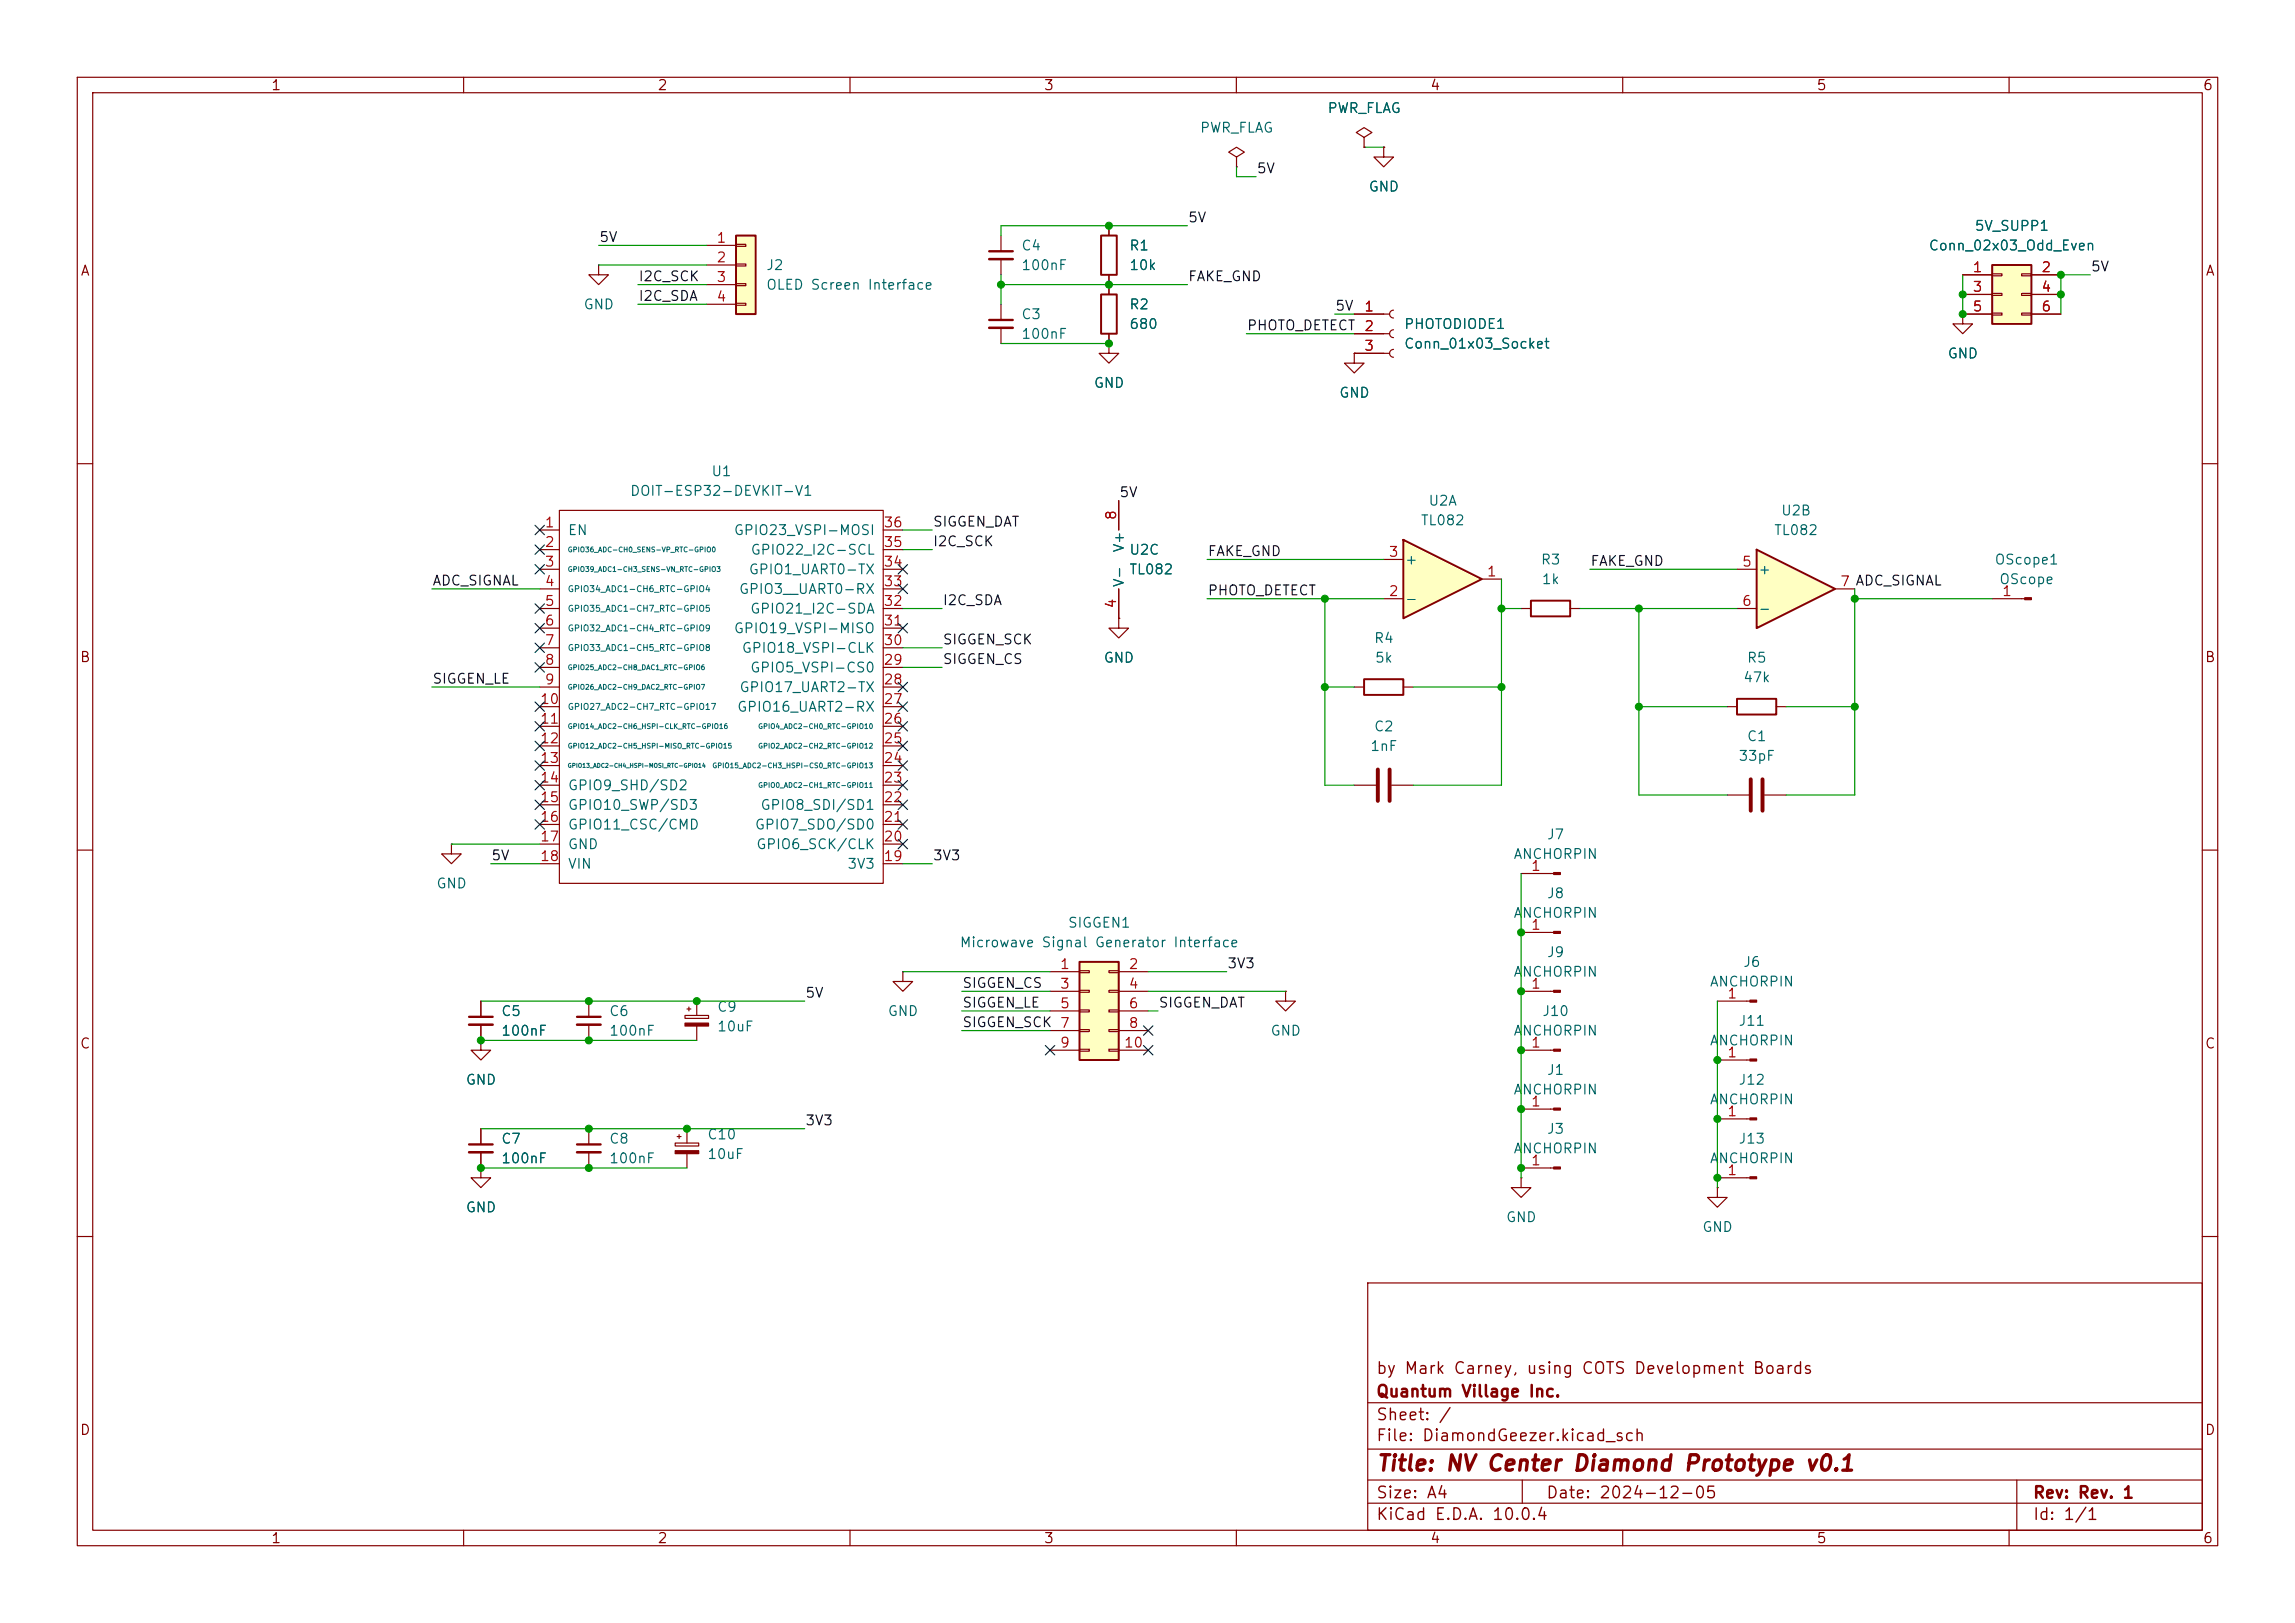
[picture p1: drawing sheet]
<svg xmlns="http://www.w3.org/2000/svg" width="297mm" height="210mm" viewBox="0 0 297 210" stroke-linecap="round" stroke-linejoin="round" font-family="sans-serif">
<defs><g id="words">
<text font-size="2" fill="#840000" x="178" y="190.8">Title: NV Center Diamond Prototype v0.1</text>
<g font-size="1.5" fill="#840000">
<text x="178" y="178.2">by Mark Carney, using COTS Development Boards</text>
<text x="178" y="184.2">Sheet: /</text>
<text x="178" y="181.2">Quantum Village Inc.</text>
<text x="178" y="186.9">File: DiamondGeezer.kicad_sch</text>
<text x="178" y="197.1">KiCad E.D.A. 10.0.4</text>
<text x="178" y="194.3">Size: A4</text>
<text x="200" y="194.3">Date: 2024-12-05</text>
<text x="263" y="194.3">Rev: Rev. 1</text>
<text x="263" y="197.1">Id: 1/1</text>
</g>
<g font-size="1.3" fill="#840000">
<text x="35" y="12">1</text>
<text x="85" y="12">2</text>
<text x="135" y="12">3</text>
<text x="185" y="12">4</text>
<text x="235" y="12">5</text>
<text x="285" y="12">6</text>
<text x="10.3" y="36">A</text>
<text x="285.3" y="36">A</text>
<text x="10.3" y="86">B</text>
<text x="285.3" y="86">B</text>
<text x="10.3" y="136">C</text>
<text x="285.3" y="136">C</text>
<text x="10.3" y="186">D</text>
<text x="285.3" y="186">D</text>
<text x="35" y="200">1</text>
<text x="85" y="200">2</text>
<text x="135" y="200">3</text>
<text x="185" y="200">4</text>
<text x="235" y="200">5</text>
<text x="285" y="200">6</text>
</g>
<g font-size="1.3" fill="#006464">
<text x="155.2" y="17.5">PWR_FLAG</text>
<text x="171.7" y="14.9">PWR_FLAG</text>
<text x="177" y="25.1">GND</text>
<text x="99.1" y="35.3">J2</text>
<text x="132.1" y="32.7">C4</text>
<text x="132.1" y="35.3">100nF</text>
<text x="146.1" y="32.7">R1</text>
<text x="146.1" y="35.3">10k</text>
<text x="249.5" y="32.7">Conn_02x03_Odd_Even</text>
<text x="255.5" y="30.2">5V_SUPP1</text>
<text x="75.4" y="40.3">GND</text>
<text x="99.1" y="37.8">OLED Screen Interface</text>
<text x="132.1" y="41.6">C3</text>
<text x="146.1" y="40.3">R2</text>
<text x="132.1" y="44.2">100nF</text>
<text x="146.1" y="42.9">680</text>
<text x="181.6" y="42.9">PHOTODIODE1</text>
<text x="181.6" y="45.4">Conn_01x03_Socket</text>
<text x="252" y="46.7">GND</text>
<text x="141.5" y="50.5">GND</text>
<text x="173.2" y="51.8">GND</text>
<text x="81.5" y="64.5">DOIT-ESP32-DEVKIT-V1</text>
<text x="92" y="61.9">U1</text>
<text x="184.8" y="65.7">U2A</text>
<text x="73.4" y="69.6">EN</text>
<text x="94.9" y="69.6">GPIO23_VSPI-MOSI</text>
<text x="145.8" y="71.6" transform="rotate(-90 145.8 71.6)">V+</text>
<text x="183.8" y="68.3">TL082</text>
<text x="229.5" y="69.6">TL082</text>
<text x="230.4" y="67">U2B</text>
<text x="95.5" y="77.2">GPIO3__UART0-RX</text>
<text x="96.8" y="74.6">GPIO1_UART0-TX</text>
<text x="97.1" y="72.1">GPIO22_I2C-SCL</text>
<text x="145.8" y="76.1" transform="rotate(-90 145.8 76.1)">V-</text>
<text x="146.1" y="72.1">U2C</text>
<text x="146.1" y="74.6">TL082</text>
<text x="181.7" y="73.4">+</text>
<text x="199.3" y="73.4">R3</text>
<text x="199.4" y="75.9">1k</text>
<text x="227.5" y="74.6">+</text>
<text x="258" y="73.4">OScope1</text>
<text x="258.6" y="75.9">OScope</text>
<text x="94.9" y="82.3">GPIO19_VSPI-MISO</text>
<text x="97" y="79.7">GPIO21_I2C-SDA</text>
<text x="177.7" y="83.5">R4</text>
<text x="181.7" y="78.4">-</text>
<text x="227.5" y="79.7">-</text>
<text x="95.6" y="89.9">GPIO17_UART2-TX</text>
<text x="95.9" y="84.8">GPIO18_VSPI-CLK</text>
<text x="97" y="87.3">GPIO5_VSPI-CS0</text>
<text x="142.7" y="86.1">GND</text>
<text x="177.8" y="86.1">5k</text>
<text x="225.5" y="88.6">47k</text>
<text x="226" y="86.1">R5</text>
<text x="95.3" y="92.4">GPIO16_UART2-RX</text>
<text x="177.7" y="95">C2</text>
<text x="177.2" y="97.5">1nF</text>
<text x="224.9" y="98.8">33pF</text>
<text x="226" y="96.2">C1</text>
<text x="73.4" y="102.6">GPIO9_SHD/SD2</text>
<text x="73.4" y="105.1">GPIO10_SWP/SD3</text>
<text x="73.4" y="107.7">GPIO11_CSC/CMD</text>
<text x="97.6" y="107.7">GPIO7_SDO/SD0</text>
<text x="98.3" y="105.1">GPIO8_SDI/SD1</text>
<text x="73.4" y="110.2">GND</text>
<text x="73.4" y="112.7">VIN</text>
<text x="97.8" y="110.2">GPIO6_SCK/CLK</text>
<text x="109.6" y="112.7">3V3</text>
<text x="195.8" y="111.5">ANCHORPIN</text>
<text x="200.1" y="108.9">J7</text>
<text x="56.4" y="115.3">GND</text>
<text x="195.8" y="119.1">ANCHORPIN</text>
<text x="200.1" y="116.5">J8</text>
<text x="124.1" y="122.9">Microwave Signal Generator Interface</text>
<text x="138.1" y="120.4">SIGGEN1</text>
<text x="200.1" y="124.2">J9</text>
<text x="225.5" y="125.4">J6</text>
<text x="64.8" y="131.8">C5</text>
<text x="78.7" y="131.8">C6</text>
<text x="92.7" y="131.2">C9</text>
<text x="114.8" y="131.8">GND</text>
<text x="195.8" y="126.7">ANCHORPIN</text>
<text x="199.5" y="131.8">J10</text>
<text x="221.2" y="128">ANCHORPIN</text>
<text x="64.8" y="134.3">100nF</text>
<text x="78.7" y="134.3">100nF</text>
<text x="92.7" y="133.8">10uF</text>
<text x="164.3" y="134.3">GND</text>
<text x="195.8" y="134.3">ANCHORPIN</text>
<text x="221.2" y="135.6">ANCHORPIN</text>
<text x="224.9" y="133.1">J11</text>
<text x="60.2" y="140.7">GND</text>
<text x="195.8" y="141.9">ANCHORPIN</text>
<text x="200.1" y="139.4">J1</text>
<text x="221.2" y="143.2">ANCHORPIN</text>
<text x="224.9" y="140.7">J12</text>
<text x="64.8" y="148.3">C7</text>
<text x="78.7" y="148.3">C8</text>
<text x="91.4" y="147.7">C10</text>
<text x="195.8" y="149.6">ANCHORPIN</text>
<text x="200.1" y="147">J3</text>
<text x="224.9" y="148.3">J13</text>
<text x="64.8" y="150.8">100nF</text>
<text x="78.7" y="150.8">100nF</text>
<text x="91.4" y="150.3">10uF</text>
<text x="221.2" y="150.8">ANCHORPIN</text>
<text x="60.2" y="157.2">GND</text>
<text x="194.8" y="158.5">GND</text>
<text x="220.2" y="159.7">GND</text>
</g>
<g font-size="1.3" fill="#0f0f0f">
<text x="162.6" y="22.7">5V</text>
<text x="153.7" y="29.1">5V</text>
<text x="77.5" y="31.6">5V</text>
<text x="270.5" y="35.4">5V</text>
<text x="82.5" y="39.2">I2C_SDA</text>
<text x="82.5" y="36.7">I2C_SCK</text>
<text x="153.7" y="36.7">FAKE_GND</text>
<text x="172.7" y="40.5">5V</text>
<text x="161.3" y="43.1">PHOTO_DETECT</text>
<text x="144.8" y="64.6">5V</text>
<text x="120.6" y="68.5">SIGGEN_DAT</text>
<text x="120.6" y="71">I2C_SCK</text>
<text x="55.9" y="76.1">ADC_SIGNAL</text>
<text x="156.2" y="72.3">FAKE_GND</text>
<text x="156.2" y="77.3">PHOTO_DETECT</text>
<text x="205.7" y="73.5">FAKE_GND</text>
<text x="121.9" y="78.6">I2C_SDA</text>
<text x="121.9" y="83.7">SIGGEN_SCK</text>
<text x="55.9" y="88.8">SIGGEN_LE</text>
<text x="121.9" y="86.2">SIGGEN_CS</text>
<text x="63.5" y="111.6">5V</text>
<text x="120.6" y="111.6">3V3</text>
<text x="158.7" y="125.6">3V3</text>
<text x="104.1" y="129.4">5V</text>
<text x="124.5" y="128.1">SIGGEN_CS</text>
<text x="124.5" y="130.7">SIGGEN_LE</text>
<text x="149.9" y="130.7">SIGGEN_DAT</text>
<text x="124.5" y="133.2">SIGGEN_SCK 7</text>
<text x="104.1" y="145.9">3V3</text>
</g>
<g font-size="1.3" fill="#a90000">
<text x="92.6" y="31.7">1</text>
<text x="92.6" y="34.3">2</text>
<text x="255.2" y="35.5">1</text>
<text x="264.1" y="35.5">2</text>
<text x="92.6" y="36.8">3</text>
<text x="92.6" y="39.3">4</text>
<text x="176.5" y="40.6">1</text>
<text x="255.2" y="38.1">3</text>
<text x="255.2" y="40.6">5</text>
<text x="264.1" y="38.1">4</text>
<text x="264.1" y="40.6">6</text>
<text x="176.5" y="43.2">2</text>
<text x="176.5" y="45.7">3</text>
<text x="70.4" y="68.6">1</text>
<text x="70.4" y="71.1">2</text>
<text x="114.3" y="71.1">35</text>
<text x="114.3" y="68.6">36</text>
<text x="144.8" y="67.4" transform="rotate(-90 144.8 67.4)">8</text>
<text x="70.4" y="73.6">3</text>
<text x="70.4" y="76.2">4</text>
<text x="114.3" y="76.2">33</text>
<text x="114.3" y="73.6">34</text>
<text x="179.6" y="77.4">2</text>
<text x="179.6" y="72.4">3</text>
<text x="192.3" y="74.9">1</text>
<text x="225.4" y="73.6">5</text>
<text x="238.1" y="76.2">7 ADC_SIGNAL</text>
<text x="259" y="77.4">1</text>
<text x="70.4" y="78.7">5</text>
<text x="70.4" y="81.3">6</text>
<text x="70.4" y="83.8">7</text>
<text x="114.3" y="83.8">30</text>
<text x="114.3" y="81.3">31</text>
<text x="114.3" y="78.7">32</text>
<text x="144.8" y="78.8" transform="rotate(-90 144.8 78.8)">4</text>
<text x="225.4" y="78.7">6</text>
<text x="70.4" y="86.3">8</text>
<text x="70.4" y="88.9">9</text>
<text x="114.3" y="88.9">28</text>
<text x="114.3" y="86.3">29</text>
<text x="69.8" y="91.4">10</text>
<text x="69.8" y="94">11</text>
<text x="114.3" y="94">26</text>
<text x="114.3" y="91.4">27</text>
<text x="69.8" y="96.5">12</text>
<text x="69.8" y="99">13</text>
<text x="69.8" y="101.6">14</text>
<text x="114.3" y="101.6">23</text>
<text x="114.3" y="99">24</text>
<text x="114.3" y="96.5">25</text>
<text x="69.8" y="104.1">15</text>
<text x="69.8" y="106.7">16</text>
<text x="114.3" y="106.7">21</text>
<text x="114.3" y="104.1">22</text>
<text x="69.8" y="109.2">17</text>
<text x="69.8" y="111.7">18</text>
<text x="114.3" y="111.7">19</text>
<text x="114.3" y="109.2">20</text>
<text x="198" y="113">1</text>
<text x="137.1" y="125.7">1</text>
<text x="146" y="125.7">2</text>
<text x="198" y="120.6">1</text>
<text x="137.1" y="128.2">3</text>
<text x="137.1" y="130.8">5</text>
<text x="146" y="128.2">4</text>
<text x="146" y="130.8">6</text>
<text x="198" y="128.2">1</text>
<text x="223.4" y="129.5">1</text>
<text x="137.1" y="135.9">9</text>
<text x="145.4" y="135.9">10</text>
<text x="146" y="133.3">8</text>
<text x="198" y="135.9">1</text>
<text x="223.4" y="137.1">1</text>
<text x="198" y="143.5">1</text>
<text x="223.4" y="144.8">1</text>
<text x="198" y="151.1">1</text>
<text x="223.4" y="152.4">1</text>
</g>
<g font-size=".8" fill="#006464">
<text x="73.4" y="76.8">GPIO34_ADC1-CH6_RTC-GPIO4</text>
<text x="73.4" y="79.3">GPIO35_ADC1-CH7_RTC-GPIO5</text>
<text x="73.4" y="81.9">GPIO32_ADC1-CH4_RTC-GPIO9</text>
<text x="73.4" y="84.4">GPIO33_ADC1-CH5_RTC-GPIO8</text>
<text x="73.4" y="92">GPIO27_ADC2-CH7_RTC-GPIO17</text>
</g>
<g font-size=".6" fill="#006464">
<text x="73.4" y="71.6">GPIO36_ADC-CH0_SENS-VP_RTC-GPIO0</text>
<text x="73.4" y="74.1">GPIO39_ADC1-CH3_SENS-VN_RTC-GPIO3</text>
<text x="73.4" y="86.8">GPIO25_ADC2-CH8_DAC1_RTC-GPIO6</text>
<text x="73.4" y="89.4">GPIO26_ADC2-CH9_DAC2_RTC-GPIO7</text>
<text x="73.4" y="94.5">GPIO14_ADC2-CH6_HSPI-CLK_RTC-GPIO16</text>
<text x="98" y="94.5">GPIO4_ADC2-CH0_RTC-GPIO10</text>
<text x="73.4" y="97">GPIO12_ADC2-CH5_HSPI-MISO_RTC-GPIO15</text>
<text x="92.1" y="99.5">GPIO15_ADC2-CH3_HSPI-CS0_RTC-GPIO13</text>
<text x="98" y="97">GPIO2_ADC2-CH2_RTC-GPIO12</text>
<text x="98" y="102.1">GPIO0_ADC2-CH1_RTC-GPIO11</text>
</g>
<text font-size=".5" fill="#006464" x="73.4" y="99.5">GPIO13_ADC2-CH4_HSPI-MOSI_RTC-GPIO14</text>
</g></defs>
<g fill="none" stroke="#840000" stroke-width=".15">
<path d="M10 10h277v190h-277zM12 12h273v186h-273zM60 10v2M110 10v2M160 10v2M210 10v2M260 10v2M10 60h2M285 60h2M10 110h2M285 110h2M222.2 137.2h4.3"/>
<path d="M62.2 146.1v2M62.2 149.1v2M196.8 152.4v1.3h1.3l-1.3 1.2-1.2-1.2h1.2M196.8 152.4h.1M196.8 151.1h4.3M10 160h2M177 166h108v32h-108zM285 160h2M60 198v2M110 198v2M160 198v2M177 194.5h108"/>
<path d="M177 191.5h108M177 187.5h108M177 181.5h108M197 191.5v3M210 198v2M260 198v2M261 191.5v6.5"/>
</g>
<path d="M60.7 148.1h3.1" fill="none" stroke="#840000" stroke-width=".3"/>
<path d="M60.7 149.1h3.1" fill="none" stroke="#840000" stroke-width=".33"/>
<g fill="#840000" stroke="#840000" stroke-width=".15">
<path d="M226.5 137h.8v.3h-.8z"/>
<path d="M201.1 151h.8v.3h-.8z"/>
</g>
<path d="M227.3 71.1l10.2 5.1-10.2 5.1z" fill="#ffffc2"/>
<path d="M142.5 38.1h2v5.1h-2zM198.1 77.7h5.1v2.1h-5.1zM227.3 71.1l10.2 5.1-10.2 5.1z" fill="none" stroke="#840000" stroke-width=".25"/>
<g fill="none" stroke="#840000" stroke-width=".15">
<path d="M129.5 39.4v2M143.5 36.8v1.3M129.5 42.4v2.1M143.5 44.5v1.2h1.3l-1.3 1.3-1.3-1.3h1.3M143.5 44.5h.1M143.5 43.2v1.3M175.3 45.7v1.3h1.2l-1.2 1.3-1.3-1.3h1.3M175.3 45.7h.1M175.3 40.6h4.5M175.3 43.2h4.5M175.3 45.7h4.5M180.3 40.1a.51 .51 0 0 0-.5 .5 .51 .51 0 0 0 .5 .5"/>
<path d="M180.3 42.7a.51 .51 0 0 0-.5 .5 .51 .51 0 0 0 .5 .5M180.3 45.2a.51 .51 0 0 0-.5 .5 .51 .51 0 0 0 .5 .5M196.8 78.7h1.3M203.2 78.7h1.3M224.8 73.7h2.5M224.8 78.7h2.5M237.5 76.2h2.5M144.8 80v1.3h1.2l-1.2 1.3-1.3-1.3h1.3M144.8 80h.1"/>
</g>
<path d="M128 41.4h3.1" fill="none" stroke="#840000" stroke-width=".3"/>
<path d="M128 42.4h3.1" fill="none" stroke="#840000" stroke-width=".33"/>
<path d="M181.6 69.9l10.2 5-10.2 5.1z" fill="#ffffc2"/>
<path d="M142.5 30.5h2v5.1h-2zM181.6 69.9l10.2 5-10.2 5.1z" fill="none" stroke="#840000" stroke-width=".25"/>
<g fill="none" stroke="#840000" stroke-width=".15">
<path d="M176.5 17.8l1-.7-1-.6-1 .6 1 .7v1.3M176.5 19.1h.1M179.1 19.1v1.2h1.2l-1.2 1.3-1.3-1.3h1.3M179.1 19.1h.1M129.5 30.5v2M129.5 33.5v2.1M143.5 29.2v1.3M143.5 35.6v1.2M160 20.3l1-.6-1-.6-1 .6 1 .6v1.3M160 21.6h.1M254 40.6v1.3h1.3l-1.3 1.3-1.3-1.3h1.3M254 40.6h.1"/>
<path d="M144.8 64.8v3.8M144.8 76.2v3.8M179.1 77.5h2.5M179.1 72.4h2.5M191.8 74.9h2.5M257.8 77.5h4.2M58.4 109.2v1.3h1.3l-1.3 1.3-1.3-1.3h1.3M58.4 109.2h.1M62.2 134.6v1.3h1.3l-1.3 1.3-1.2-1.3h1.2M62.2 134.6h.1M62.2 129.5v2.1M62.2 132.6v2"/>
<path d="M62.2 151.1v1.3h1.3l-1.3 1.3-1.2-1.3h1.2M62.2 151.1h.1"/>
</g>
<path d="M262 77.3h.9v.3h-.9z" fill="#840000" stroke="#840000" stroke-width=".15"/>
<path d="M128 32.5h3.1M60.7 131.6h3.1" fill="none" stroke="#840000" stroke-width=".3"/>
<path d="M128 33.5h3.1M60.7 132.6h3.1" fill="none" stroke="#840000" stroke-width=".33"/>
<path d="M257.8 34.3h5.1v7.6h-5.1z" fill="#ffffc2"/>
<path d="M257.8 34.3h5.1v7.6h-5.1z" fill="none" stroke="#840000" stroke-width=".25"/>
<g fill="none" stroke="#840000" stroke-width=".15">
<path d="M254 35.6h3.8M254 38.1h3.8M257.8 35.4h1.3v.3h-1.3zM257.8 38h1.3v.2h-1.3zM261.6 35.4h1.3v.3h-1.3zM261.6 38h1.3v.2h-1.3zM262.9 35.6h3.8M262.9 38.1h3.8M254 40.6h3.8M257.8 40.5h1.3v.3h-1.3zM261.6 40.5h1.3v.3h-1.3zM262.9 40.6h3.8"/>
<path d="M196.8 113h4.3M88.6 131.4h3.1v.4h-3.1zM88.9 130.6h.5M89.2 130.3v.5M90.2 129.5v1.9M90.2 132.8v1.8M166.4 128.3v1.2h1.2l-1.2 1.3-1.3-1.3h1.3M166.4 128.3h.1M196.8 128.3h4.3M196.8 120.7h4.3"/>
</g>
<g fill="#840000" stroke="#840000" stroke-width=".15">
<path d="M88.6 132.4h3.1v.4h-3.1z"/>
<path d="M201.1 128.1h.8v.3h-.8z"/>
<path d="M201.1 112.9h.8v.3h-.8z"/>
<path d="M201.1 120.5h.8v.3h-.8z"/>
</g>
<path d="M139.7 124.5h5.1v12.7h-5.1z" fill="#ffffc2"/>
<path d="M139.7 124.5h5.1v12.7h-5.1z" fill="none" stroke="#840000" stroke-width=".25"/>
<g fill="none" stroke="#840000" stroke-width=".15">
<path d="M77.5 34.3v1.3h1.2l-1.2 1.2-1.3-1.2h1.3M77.5 34.3h.1M135.9 125.7h3.8M135.9 128.3h3.8M135.9 130.8h3.8M135.9 133.4h3.8M135.9 135.9h3.8M139.7 125.6h1.3v.3h-1.3zM139.7 128.1h1.3v.3h-1.3zM139.7 130.7h1.3v.2h-1.3zM139.7 133.2h1.3v.3h-1.3zM139.7 135.8h1.3v.2h-1.3z"/>
<path d="M143.5 125.6h1.3v.3h-1.3zM143.5 128.1h1.3v.3h-1.3zM143.5 130.7h1.3v.2h-1.3zM143.5 133.2h1.3v.3h-1.3zM143.5 135.8h1.3v.2h-1.3zM144.8 125.7h3.8M144.8 128.3h3.8M144.8 130.8h3.8M144.8 133.4h3.8M144.8 135.9h3.8"/>
</g>
<path d="M95.2 30.5h2.6v10.1h-2.6z" fill="#ffffc2"/>
<path d="M95.2 30.5h2.6v10.1h-2.6zM176.5 87.9h5.1v2h-5.1zM224.8 90.4h5.1v2.1h-5.1z" fill="none" stroke="#840000" stroke-width=".25"/>
<g fill="none" stroke="#840000" stroke-width=".15">
<path d="M176.5 19.1h.1M179.1 19.1h.1M91.4 31.8h3.8M91.4 34.3h3.8M91.4 36.8h3.8M91.4 39.4h3.8M95.2 31.6h1.3v.3h-1.3zM95.2 34.2h1.3v.2h-1.3zM95.2 36.7h1.3v.3h-1.3zM95.2 39.2h1.3v.3h-1.3zM143.5 29.2v1.3M143.5 35.6v2.5"/>
<path d="M254 35.6h3.8M254 38.1h3.8M262.9 35.6h3.8M262.9 38.1h3.8M143.5 44.5h.1M143.5 43.2v1.3M175.3 45.7h.1M175.3 40.6h3.8M175.3 43.2h3.8M175.3 45.7h3.8M254 40.6h.1M254 40.6h3.8"/>
<path d="M262.9 40.6h3.8M69.8 68.6h2.6M69.8 71.1h2.6M69.8 73.7h2.6M69.8 76.2h2.6M69.8 78.7h2.6M72.4 66h41.9v48.3h-41.9zM114.3 68.6h2.5M114.3 71.1h2.5M114.3 73.7h2.5M114.3 76.2h2.5M114.3 78.7h2.5"/>
<path d="M144.8 64.8v3.8M144.8 76.2v3.8M69.8 91.4h2.6M69.8 88.9h2.6M69.8 81.3h2.6M69.8 83.8h2.6M69.8 86.4h2.6M69.8 94h2.6M69.8 96.5h2.6M69.8 99.1h2.6M114.3 91.4h2.5M114.3 88.9h2.5"/>
<path d="M114.3 81.3h2.5M114.3 83.8h2.5M114.3 86.4h2.5M114.3 94h2.5M114.3 96.5h2.5M114.3 99.1h2.5M144.8 80h.1M175.3 88.9h1.2M181.6 88.9h1.3M223.5 91.4h1.3M229.9 91.4h1.2M69.8 101.6h2.6"/>
<path d="M69.8 104.1h2.6M69.8 106.7h2.6M69.8 109.2h2.6M69.8 111.8h2.6M114.3 101.6h2.5M114.3 104.1h2.5M114.3 106.7h2.5M114.3 109.2h2.5M114.3 111.8h2.5M175.3 101.6h2.8M180.1 101.6h2.8M223.5 102.9h2.8"/>
<path d="M228.3 102.9h2.8M62.2 134.6h.1M62.2 129.5v2.1M62.2 132.6v2M76.2 129.5v2.1M76.2 132.6v2M116.8 125.7v1.3h1.3l-1.3 1.3-1.2-1.3h1.2M116.8 125.7h.1M196.8 135.9h4.3M222.2 129.5h4.3M62.2 151.1h.1M62.2 146.1v2"/>
<path d="M62.2 149.1v2M76.2 146.1v2M76.2 149.1v2M87.4 147.9h3v.4h-3zM87.6 147.1h.5M87.9 146.8v.5M88.9 146.1v1.8M88.9 149.3v1.8M196.8 143.5h4.3M222.2 153.7v1.2h1.3l-1.3 1.3-1.2-1.3h1.2M222.2 153.7h.1M222.2 152.4h4.3"/>
<path d="M222.2 144.8h4.3"/>
</g>
<g fill="#840000" stroke="#840000" stroke-width=".15">
<path d="M226.5 152.3h.8v.2h-.8z"/>
<path d="M201.1 135.8h.8v.2h-.8z"/>
<path d="M201.1 143.4h.8v.2h-.8z"/>
<path d="M87.4 148.9h3v.4h-3z"/>
<path d="M226.5 144.7h.8v.2h-.8z"/>
<path d="M226.5 129.4h.8v.3h-.8z"/>
</g>
<path d="M178.3 99.6v4M179.8 99.6v4M226.6 100.8v4.1M228.1 100.8v4.1" fill="none" stroke="#840000" stroke-width=".51"/>
<path d="M74.7 131.6h3M74.7 148.1h3" fill="none" stroke="#840000" stroke-width=".3"/>
<path d="M74.7 132.6h3M74.7 149.1h3" fill="none" stroke="#840000" stroke-width=".33"/>
<g fill="none" stroke="#009600" stroke-width=".15">
<path d="M176.5 19.1h2.6M77.5 34.3h13.9M77.5 31.8h13.9M82.5 36.8h8.9M82.5 39.4h8.9M129.5 36.8h24.2M129.5 35.6v3.8M153.7 29.2h-24.2v1.3M160 21.6v1.3h2.6M254 35.6v5M270.5 35.6h-3.8v5M129.5 44.5h14"/>
<path d="M161.3 43.2h14M172.7 40.6h2.6M55.9 76.2h13.9M116.8 78.7h5.1M116.8 71.1h3.8M116.8 68.6h3.8M156.2 77.5h22.9M156.2 72.4h22.9M171.4 77.5v24.1h3.9M194.3 74.9v26.7h-11.4M194.3 78.7h2.5M204.5 78.7h20.3"/>
<path d="M205.7 73.7h19.1M212.1 78.7v24.2h11.4M240 77.5h17.8M240 76.2v26.7h-8.9M55.9 88.9h13.9M116.8 86.4h5.1M116.8 83.8h5.1M171.4 88.9h3.9M182.9 88.9h11.4M212.1 91.4h11.4M231.1 91.4h8.9M58.4 109.2h11.4"/>
<path d="M63.5 111.8h6.3M116.8 111.8h3.8M196.8 113v39.4M62.2 129.5h41.9M62.2 134.6h28M116.8 125.7h19.1M124.5 128.3h11.4M124.5 130.8h11.4M124.5 133.4h11.4M148.6 128.3h17.8M148.6 125.7h10.1M148.6 130.8h1.3"/>
<path d="M222.2 129.5v24.2M62.2 146.1h41.9M62.2 151.1h26.7"/>
</g>
<g fill="none" stroke="#000084" stroke-width=".15">
<path d="M69.2 68l1.3 1.2M69.2 70.5l1.3 1.2M69.2 73.1l1.3 1.2M69.2 78.1l1.3 1.2M70.5 68l-1.3 1.2M70.5 70.5l-1.3 1.2M70.5 73.1l-1.3 1.2M70.5 78.1l-1.3 1.2M116.2 75.6l1.2 1.2M116.2 73.1l1.2 1.2M117.4 75.6l-1.2 1.2M117.4 73.1l-1.2 1.2"/>
<path d="M69.2 85.8l1.3 1.2M69.2 93.4l1.3 1.2M69.2 95.9l1.3 1.2M69.2 98.5l1.3 1.2M69.2 90.8l1.3 1.2M69.2 83.2l1.3 1.2M69.2 80.7l1.3 1.2M70.5 85.8l-1.3 1.2M70.5 93.4l-1.3 1.2M70.5 95.9l-1.3 1.2M70.5 98.5l-1.3 1.2M70.5 90.8l-1.3 1.2"/>
<path d="M70.5 83.2l-1.3 1.2M70.5 80.7l-1.3 1.2M116.2 98.5l1.2 1.2M116.2 95.9l1.2 1.2M116.2 80.7l1.2 1.2M116.2 88.3l1.2 1.2M116.2 93.4l1.2 1.2M116.2 90.8l1.2 1.2M117.4 98.5l-1.2 1.2M117.4 95.9l-1.2 1.2M117.4 80.7l-1.2 1.2M117.4 88.3l-1.2 1.2"/>
<path d="M117.4 93.4l-1.2 1.2M117.4 90.8l-1.2 1.2M69.2 101l1.3 1.2M69.2 103.5l1.3 1.2M69.2 106.1l1.3 1.2M70.5 101l-1.3 1.2M70.5 103.5l-1.3 1.2M70.5 106.1l-1.3 1.2M116.2 108.6l1.2 1.2M116.2 106.1l1.2 1.2M116.2 103.5l1.2 1.2M116.2 101l1.2 1.2"/>
<path d="M117.4 108.6l-1.2 1.2M117.4 106.1l-1.2 1.2M117.4 103.5l-1.2 1.2M117.4 101l-1.2 1.2M135.3 135.3l1.2 1.2M136.5 135.3l-1.2 1.2M148 132.7l1.2 1.3M148 135.3l1.2 1.2M149.2 132.7l-1.2 1.3M149.2 135.3l-1.2 1.2"/>
</g>
<g fill="#009600" stroke="#009600" stroke-width=".13">
<circle cx="88.9" cy="146.1" r=".46"/>
<circle cx="143.5" cy="29.2" r=".46"/>
<circle cx="143.5" cy="44.5" r=".46"/>
<circle cx="212.1" cy="78.7" r=".46"/>
<circle cx="194.3" cy="78.7" r=".46"/>
<circle cx="171.4" cy="77.5" r=".46"/>
<circle cx="129.5" cy="36.8" r=".46"/>
<circle cx="143.5" cy="36.8" r=".46"/>
<circle cx="196.8" cy="151.1" r=".46"/>
<circle cx="196.8" cy="143.5" r=".46"/>
<circle cx="222.2" cy="137.2" r=".46"/>
<circle cx="212.1" cy="91.4" r=".46"/>
<circle cx="196.8" cy="135.9" r=".46"/>
<circle cx="222.2" cy="144.8" r=".46"/>
<circle cx="222.2" cy="152.4" r=".46"/>
<circle cx="196.8" cy="128.3" r=".46"/>
<circle cx="196.8" cy="120.7" r=".46"/>
<circle cx="194.3" cy="88.9" r=".46"/>
<circle cx="171.4" cy="88.9" r=".46"/>
<circle cx="76.2" cy="151.1" r=".46"/>
<circle cx="76.2" cy="146.1" r=".46"/>
<circle cx="76.2" cy="129.5" r=".46"/>
<circle cx="90.2" cy="129.5" r=".46"/>
<circle cx="62.2" cy="151.1" r=".46"/>
<circle cx="76.2" cy="134.6" r=".46"/>
<circle cx="62.2" cy="134.6" r=".46"/>
<circle cx="254" cy="38.1" r=".46"/>
<circle cx="254" cy="40.6" r=".46"/>
<circle cx="266.7" cy="35.6" r=".46"/>
<circle cx="266.7" cy="38.1" r=".46"/>
<circle cx="240" cy="77.5" r=".46"/>
<circle cx="240" cy="91.4" r=".46"/>
</g>
<use href="#words"/>
</svg>
